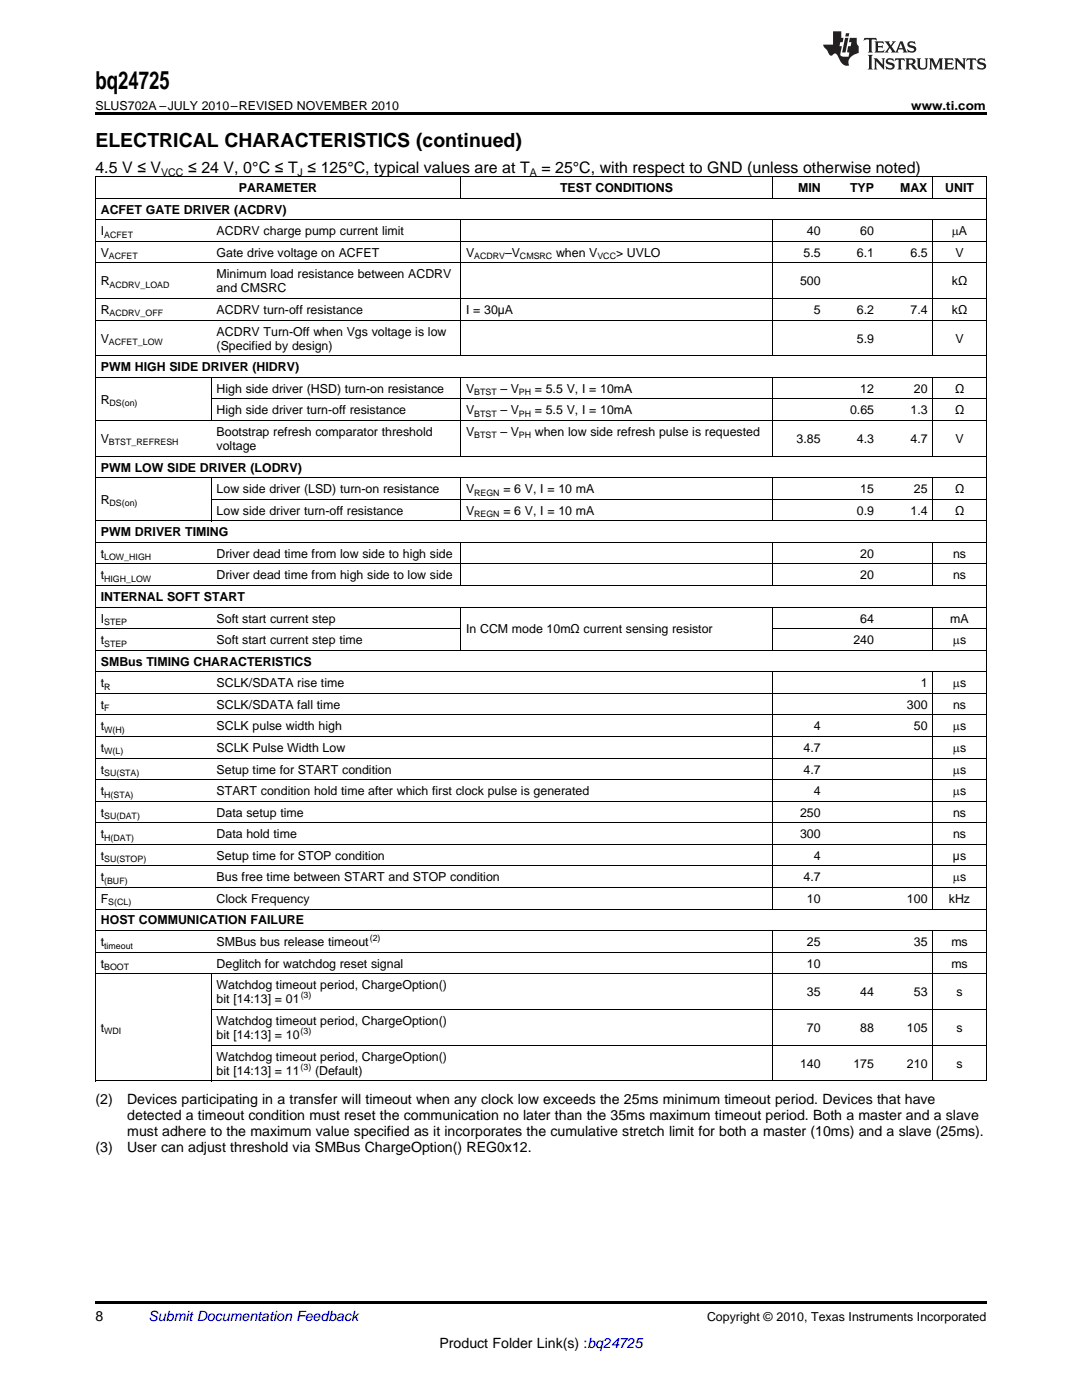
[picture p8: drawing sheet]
<svg xmlns="http://www.w3.org/2000/svg" width="216mm" height="279mm" viewBox="0 0 216 279" stroke-linecap="round" stroke-linejoin="round" font-family="sans-serif">
<defs><g id="words">
<text font-size="4.9" x="19" y="17.8">bq24725</text>
<text font-size="3.9" x="19" y="29.3">ELECTRICAL CHARACTERISTICS (continued)</text>
<g font-size="3.2">
<text x="19" y="34.4">4.5 V ≤ V</text>
<text x="37.5" y="34.4">≤ 24 V, 0°C ≤ T ≤ 125°C, typical values are at T</text>
<text x="108" y="34.4">= 25°C, with respect to GND (unless otherwise noted)</text>
</g>
<g font-size="2.8">
<text x="19" y="220.3">(2)</text>
<text x="25.4" y="220.3">Devices participating in a transfer will timeout when any clock low exceeds the 25ms minimum timeout period. Devices that have</text>
<text x="25.4" y="223.5">detected a timeout condition must reset the communication no later than the 35ms maximum timeout period. Both a master and a slave</text>
<text x="25.4" y="226.7">must adhere to the maximum value specified as it incorporates the cumulative stretch limit for both a master (10ms) and a slave (25ms).</text>
<text x="19" y="229.9">(3)</text>
<text x="25.4" y="229.9">User can adjust threshold via SMBus ChargeOption() REG0x12.</text>
<text x="19" y="263.6">8</text>
<text x="87.7" y="269">Product Folder Link(s) :bq24725</text>
</g>
<text font-size="2.8" fill="#0000c8" x="29.6" y="263.6">Submit Documentation Feedback</text>
<g font-size="2.5">
<text x="19" y="21.9">SLUS702A –JULY 2010–REVISED NOVEMBER 2010</text>
<text x="181.8" y="21.9">www.ti.com</text>
<text x="47.7" y="38.3">PARAMETER</text>
<text x="111.8" y="38.3">TEST CONDITIONS</text>
<text x="159.2" y="38.3">MIN</text>
<text x="169.6" y="38.3">TYP</text>
<text x="179.6" y="38.3">MAX</text>
<text x="188.6" y="38.3">UNIT</text>
<text x="20.1" y="42.6">ACFET GATE DRIVER (ACDRV)</text>
<text x="20.1" y="46.9">I</text>
<text x="43.2" y="46.9">ACDRV charge pump current limit</text>
<text x="161" y="46.9">40</text>
<text x="171.7" y="46.9">60</text>
<text x="189.9" y="46.9">mA</text>
<text x="20.1" y="51.2">V</text>
<text x="43.2" y="51.2">Gate drive voltage on ACFET</text>
<text x="93" y="51.2">V</text>
<text x="100.8" y="51.2">–V</text>
<text x="110.9" y="51.2">when V</text>
<text x="122.9" y="51.2">&gt; UVLO</text>
<text x="160.3" y="51.2">5.5</text>
<text x="171" y="51.2">6.1</text>
<text x="181.7" y="51.2">6.5</text>
<text x="190.6" y="51.2">V</text>
<text x="20.1" y="56.9">R</text>
<text x="43.2" y="55.5">Minimum load resistance between ACDRV</text>
<text x="43.2" y="58.3">and CMSRC</text>
<text x="159.6" y="56.9">500</text>
<text x="189.9" y="56.9">kΩ</text>
<text x="20.1" y="62.7">R</text>
<text x="43.2" y="62.7">ACDRV turn-off resistance</text>
<text x="93" y="62.7">I = 30µA</text>
<text x="162.4" y="62.7">5</text>
<text x="171" y="62.7">6.2</text>
<text x="181.7" y="62.7">7.4</text>
<text x="189.9" y="62.7">kΩ</text>
<text x="20.1" y="68.4">V</text>
<text x="43.2" y="67">ACDRV Turn-Off when Vgs voltage is low</text>
<text x="43.2" y="69.8">(Specified by design)</text>
<text x="171" y="68.4">5.9</text>
<text x="190.6" y="68.4">V</text>
<text x="20.1" y="74.1">PWM HIGH SIDE DRIVER (HIDRV)</text>
<text x="20.1" y="80.5">R</text>
<text x="43.2" y="78.4">High side driver (HSD) turn-on resistance</text>
<text x="43.2" y="82.7">High side driver turn-off resistance</text>
<text x="93" y="78.4">V</text>
<text x="93" y="82.7">V</text>
<text x="99.8" y="78.4">– V</text>
<text x="99.8" y="82.7">– V</text>
<text x="106.7" y="78.4">= 5.5 V, I = 10mA</text>
<text x="106.7" y="82.7">= 5.5 V, I = 10mA</text>
<text x="169.6" y="82.7">0.65</text>
<text x="171.7" y="78.4">12</text>
<text x="181.7" y="82.7">1.3</text>
<text x="182.4" y="78.4">20</text>
<text x="190.6" y="78.4">Ω</text>
<text x="190.6" y="82.7">Ω</text>
<text x="20.1" y="88.4">V</text>
<text x="43.2" y="87">Bootstrap refresh comparator threshold</text>
<text x="43.2" y="89.8">voltage</text>
<text x="93" y="87">V</text>
<text x="99.8" y="87">– V</text>
<text x="106.7" y="87">when low side refresh pulse is requested</text>
<text x="159" y="88.4">3.85</text>
<text x="171" y="88.4">4.3</text>
<text x="181.7" y="88.4">4.7</text>
<text x="190.6" y="88.4">V</text>
<text x="20.1" y="94.1">PWM LOW SIDE DRIVER (LODRV)</text>
<text x="20.1" y="100.6">R</text>
<text x="43.2" y="98.4">Low side driver (LSD) turn-on resistance</text>
<text x="93" y="98.4">V</text>
<text x="100.4" y="98.4">= 6 V, I = 10 mA</text>
<text x="171.7" y="98.4">15</text>
<text x="182.4" y="98.4">25</text>
<text x="190.6" y="98.4">Ω</text>
<text x="20.1" y="107">PWM DRIVER TIMING</text>
<text x="43.2" y="102.7">Low side driver turn-off resistance</text>
<text x="93" y="102.7">V</text>
<text x="100.4" y="102.7">= 6 V, I = 10 mA</text>
<text x="171" y="102.7">0.9</text>
<text x="181.7" y="102.7">1.4</text>
<text x="190.6" y="102.7">Ω</text>
<text x="20.1" y="111.3">t</text>
<text x="43.2" y="111.3">Driver dead time from low side to high side</text>
<text x="171.7" y="111.3">20</text>
<text x="190.2" y="111.3">ns</text>
<text x="20.1" y="115.6">t</text>
<text x="20.1" y="119.9">INTERNAL SOFT START</text>
<text x="43.2" y="115.6">Driver dead time from high side to low side</text>
<text x="171.7" y="115.6">20</text>
<text x="190.2" y="115.6">ns</text>
<text x="20.1" y="124.2">I</text>
<text x="43.2" y="124.2">Soft start current step</text>
<text x="171.7" y="124.2">64</text>
<text x="189.6" y="124.2">mA</text>
<text x="20.1" y="128.6">t</text>
<text x="43.2" y="128.6">Soft start current step time</text>
<text x="93" y="126.4">In CCM mode 10mΩ current sensing resistor</text>
<text x="170.3" y="128.6">240</text>
<text x="190.1" y="128.6">ms</text>
<text x="20.1" y="132.9">SMBus TIMING CHARACTERISTICS</text>
<text x="20.1" y="137.2">t</text>
<text x="43.2" y="137.2">SCLK/SDATA rise time</text>
<text x="183.7" y="137.2">1</text>
<text x="190.1" y="137.2">ms</text>
<text x="20.1" y="141.5">t</text>
<text x="43.2" y="141.5">SCLK/SDATA fall time</text>
<text x="181" y="141.5">300</text>
<text x="190.2" y="141.5">ns</text>
<text x="20.1" y="145.8">t</text>
<text x="43.2" y="145.8">SCLK pulse width high</text>
<text x="162.4" y="145.8">4</text>
<text x="182.4" y="145.8">50</text>
<text x="190.1" y="145.8">ms</text>
<text x="20.1" y="150.1">t</text>
<text x="20.1" y="154.4">t</text>
<text x="43.2" y="150.1">SCLK Pulse Width Low</text>
<text x="43.2" y="154.4">Setup time for START condition</text>
<text x="160.3" y="150.1">4.7</text>
<text x="160.3" y="154.4">4.7</text>
<text x="190.1" y="150.1">ms</text>
<text x="190.1" y="154.4">ms</text>
<text x="20.1" y="158.7">t</text>
<text x="43.2" y="158.7">START condition hold time after which first clock pulse is generated</text>
<text x="162.4" y="158.7">4</text>
<text x="190.1" y="158.7">ms</text>
<text x="20.1" y="163">t</text>
<text x="20.1" y="167.3">t</text>
<text x="43.2" y="163">Data setup time</text>
<text x="43.2" y="167.3">Data hold time</text>
<text x="159.6" y="163">250</text>
<text x="159.6" y="167.3">300</text>
<text x="190.2" y="163">ns</text>
<text x="190.2" y="167.3">ns</text>
<text x="20.1" y="171.6">t</text>
<text x="43.2" y="171.6">Setup time for STOP condition</text>
<text x="162.4" y="171.6">4</text>
<text x="190.1" y="171.6">µs</text>
<text x="20.1" y="175.9">t</text>
<text x="43.2" y="175.9">Bus free time between START and STOP condition</text>
<text x="160.3" y="175.9">4.7</text>
<text x="190.1" y="175.9">ms</text>
<text x="20.1" y="180.2">F</text>
<text x="20.1" y="184.5">HOST COMMUNICATION FAILURE</text>
<text x="43.2" y="180.2">Clock Frequency</text>
<text x="161" y="180.2">10</text>
<text x="181" y="180.2">100</text>
<text x="189.3" y="180.2">kHz</text>
<text x="20.1" y="188.8">t</text>
<text x="43.2" y="188.8">SMBus bus release timeout</text>
<text x="161" y="188.8">25</text>
<text x="182.4" y="188.8">35</text>
<text x="189.8" y="188.8">ms</text>
<text x="20.1" y="193.1">t</text>
<text x="43.2" y="193.1">Deglitch for watchdog reset signal</text>
<text x="43.2" y="197.4">Watchdog timeout period, ChargeOption()</text>
<text x="161" y="193.1">10</text>
<text x="189.8" y="193.1">ms</text>
<text x="43.2" y="200.2">bit [14:13] = 01</text>
<text x="161" y="198.8">35</text>
<text x="171.7" y="198.8">44</text>
<text x="182.4" y="198.8">53</text>
<text x="190.9" y="198.8">s</text>
<text x="20.1" y="206">t</text>
<text x="43.2" y="204.5">Watchdog timeout period, ChargeOption()</text>
<text x="43.2" y="207.4">bit [14:13] = 10</text>
<text x="161" y="206">70</text>
<text x="171.7" y="206">88</text>
<text x="181" y="206">105</text>
<text x="190.9" y="206">s</text>
<text x="43.2" y="211.7">Watchdog timeout period, ChargeOption()</text>
<text x="43.2" y="214.5">bit [14:13] = 11</text>
<text x="62.9" y="214.5">(Default)</text>
<text x="159.6" y="213.1">140</text>
<text x="170.3" y="213.1">175</text>
<text x="181" y="213.1">210</text>
<text x="190.9" y="213.1">s</text>
<text x="141.1" y="263.6">Copyright © 2010, Texas Instruments Incorporated</text>
</g>
<g font-size="2.1">
<text x="32.2" y="35.1">VCC</text>
<text x="59.4" y="35.1">J</text>
<text x="105.7" y="35.1">A</text>
</g>
<g font-size="1.8">
<text x="20.8" y="47.4">ACFET</text>
<text x="21.7" y="51.7">ACFET</text>
<text x="94.6" y="51.7">ACDRV</text>
<text x="103.8" y="51.7">CMSRC</text>
<text x="119.2" y="51.7">VCC</text>
<text x="21.9" y="57.4">ACDRV_LOAD</text>
<text x="21.9" y="63.1">ACDRV_OFF</text>
<text x="21.7" y="68.9">ACFET_LOW</text>
<text x="21.9" y="81">DS(on)</text>
<text x="94.6" y="78.9">BTST</text>
<text x="94.6" y="83.2">BTST</text>
<text x="103.5" y="78.9">PH</text>
<text x="103.5" y="83.2">PH</text>
<text x="21.7" y="88.9">BTST_REFRESH</text>
<text x="94.6" y="87.5">BTST</text>
<text x="103.5" y="87.5">PH</text>
<text x="21.9" y="101.1">DS(on)</text>
<text x="94.6" y="98.9">REGN</text>
<text x="94.6" y="103.2">REGN</text>
<text x="20.8" y="111.8">LOW_HIGH</text>
<text x="20.8" y="116.1">HIGH_LOW</text>
<text x="20.8" y="124.7">STEP</text>
<text x="20.8" y="129">STEP</text>
<text x="20.8" y="137.7">R</text>
<text x="20.8" y="142">F</text>
<text x="20.8" y="146.3">W(H)</text>
<text x="20.8" y="150.6">W(L)</text>
<text x="20.8" y="154.9">SU(STA)</text>
<text x="20.8" y="159.2">H(STA)</text>
<text x="20.8" y="163.5">SU(DAT)</text>
<text x="20.8" y="167.8">H(DAT)</text>
<text x="20.8" y="172.1">SU(STOP)</text>
<text x="20.8" y="176.4">(BUF)</text>
<text x="21.6" y="180.7">S(CL)</text>
<text x="20.8" y="189.3">timeout</text>
<text x="73.8" y="187.8">(2)</text>
<text x="20.8" y="193.6">BOOT</text>
<text x="60" y="199.2">(3)</text>
<text x="20.8" y="206.4">WDI</text>
<text x="60" y="206.4">(3)</text>
<text x="60" y="213.5">(3)</text>
</g>
</g></defs>
<g fill="#231f20">
<path d="M172.5 7.6l-.1 .5 .4-.2h.6v.1v2.1l-.2 .4h.9l-.2-.4v-2.1l.1-.1h.5l.5 .2-.2-.5zM174.5 8.3l.2 .3v1.5l-.2 .4h1.8l.2-.6a1.04 1.04 0 0 1-1.3 .2v-.7h.6l.3 .2v-.6l-.3 .2h-.6v-.6l.8-.1 .4 .3-.2-.5zM176.5 8.3l.9 1.1-.9 1.1h.8l-.2-.2 .4-.7 .5 .7-.2 .2h1.5l-.2-.2 .2-.4h.9l.1 .4-.2 .2h1l-.3-.3-.7-1.9h-.5l-.9 2-.8-1 .9-1h-.8l.1 .3-.4 .5-.3-.6 .1-.2zM179.7 8.6l.4 1h-.7zM181.3 8.4a.63 .63 0 0 0-.2 .7 .63 .63 0 0 0 .6 .4l.6 .2 .1 .2a.75 .75 0 0 1-.7 .4 .75 .75 0 0 1-.6-.5l.1 .7 .1-.1a1.11 1.11 0 0 0 1.5-.6 1.13 1.13 0 0 0-1.2-.8l-.1-.4a1.04 1.04 0 0 1 1.2 .2l-.2-.5-.2 .1-.4-.2zM173.2 10.9l.2 .4v2.2l-.2 .4h1l-.3-.4v-2.2l.3-.4zM174.3 11.6l.3 .4v1.5l-.3 .4h.8l-.2-.4v-1.3l1.5 1.7v-1.9l.2-.4h-.7l.2 .4v.9l-1.1-1.3zM177 11.8a.62 .62 0 0 0-.2 .7 .62 .62 0 0 0 .6 .4l.6 .1 .1 .3a.76 .76 0 0 1-.7 .3 .76 .76 0 0 1-.7-.4l.2 .7 .1-.1a1.11 1.11 0 0 0 1.5-.6 1.13 1.13 0 0 0-1.2-.8l-.1-.4a1.04 1.04 0 0 1 1.2 .2l-.2-.6-.2 .1-.5-.1zM178.7 11.6l-.2 .6a.61 .61 0 0 1 .8-.3v1.6l-.2 .4h.9l-.2-.4v-1.6a.63 .63 0 0 1 .7 .3l-.1-.6zM180.6 11.6l.3 .4v1.5l-.3 .4h1l-.2-.2-.1-.8 .6 .2a.76 .76 0 0 0 1.2 .7l-1-1a.58 .58 0 0 0 .6-.5 .58 .58 0 0 0-.5-.6zM181.4 11.9h.1a.45 .45 0 0 1 .5 .1 .45 .45 0 0 1 .1 .5l-.8 .2zM182.9 11.6l.2 .2a2.17 2.17 0 0 0 .3 1.9 .99 .99 0 0 0 1.6-.6v-1.1l.2-.4h-.7l.2 .2a1.92 1.92 0 0 1-.2 1.8 .6 .6 0 0 1-.9-.5v-1.1l.2-.4zM185.4 11.6l.2 .4v1.5l-.2 .4h.7l-.2-.4v-1.4l.8 1.8 .8-1.8v1.4l-.2 .4h.9l-.2-.4v-1.5l.2-.4h-.8l-.6 1.5-.6-1.5zM188.4 11.6l.2 .4v1.5l-.2 .4h1.8l.1-.6a1.04 1.04 0 0 1-1.2 .1v-.6h.5l.4 .2v-.6l-.4 .2h-.5v-.7h.8l.3 .3-.1-.6zM190.5 11.6l.2 .4v1.5l-.2 .4h.7l-.2-.4v-1.3l1.5 1.7v-1.9l.2-.4h-.7l.2 .4v.9l-1.1-1.3zM192.9 11.6l-.1 .6a.61 .61 0 0 1 .7-.3l.1 1.6-.3 .4h1l-.3-.4 .1-1.6a.63 .63 0 0 1 .7 .3l-.1-.6zM195.2 11.8a.62 .62 0 0 0-.2 .7 .62 .62 0 0 0 .6 .4l.6 .1 .1 .3a.76 .76 0 0 1-.7 .3 .76 .76 0 0 1-.6-.4l.1 .7 .1-.1a1.11 1.11 0 0 0 1.6-.6 1.13 1.13 0 0 0-1.3-.8l-.1-.4a1.04 1.04 0 0 1 1.2 .2l-.1-.6-.2 .1-.5-.1z"/>
<path d="M166.2 6.3v2.6h-1.9v.4l.8 .9a.91 .91 0 0 0 1 .8 .56 .56 0 0 1 .5-.3 .56 .56 0 0 1 .5 .3l.4 .8a1.53 1.53 0 0 0 1.9 1.2 1.54 1.54 0 0 1 1-2.1l.9-.3v-1.4a1.52 1.52 0 0 1-.4-1.6h-1.3l-.2 .8h.5l-.2 .8h-.5l-.1 1v.2l.4 .1-.2 .8a1.93 1.93 0 0 1-1.6-.3l.3-1.8h-.5l.2-.8h.4l.2-.8h-.4v-1.3zM168.6 7.6l-.6 2.9h.7l.6-2.9zM168.8 6.6l-.1 .7h.6l.2-.7z"/>
</g>
<path d="M19 22.5h177.8v.5h-177.8zM19 259.7h177.8v.5h-177.8z" fill="#000"/>
<g fill="none" stroke="#000" stroke-width=".2">
<path d="M19 39.5h177.8M19 35.2h177.8M19.1 35.3v180.5M91.9 35.3v4.3M154.1 35.3v4.3M186.1 35.3v4.3M196.8 35.3v180.5M19 59.6h177.8M19 52.4h177.8M19 48.1h177.8M19 43.8h177.8M91.9 43.9v27.1"/>
<path d="M154.1 43.9v27.1M186.1 43.9v27.1M19 75.3h177.8M19 71h177.8M19 63.9h177.8M42.1 75.4v8.6M42.2 79.6h154.6M91.9 75.4v15.7M154.1 75.4v15.7M186.1 75.4v15.7M19 95.3h177.8M19 91h177.8"/>
<path d="M19 83.9h177.8M42.1 95.4v8.6M42.2 99.6h154.6M91.9 95.4v8.6M154.1 95.4v8.6M186.1 95.4v8.6M19 116.9h177.8M19 112.6h177.8M19 108.2h177.8M19 103.9h177.8M91.9 108.3v8.6M154.1 108.3v8.6"/>
<path d="M186.1 108.3v8.6M19 138.4h177.8M19 134.1h177.8M19 129.8h177.8M19 125.5h72.9M19 121.2h177.8M91.9 121.2v8.6M154.1 121.2v8.6M154.1 134.1v47.4M154.2 125.5h42.6M186.1 121.2v8.6M186.1 134.1v47.4"/>
<path d="M19 159.9h177.8M19 155.6h177.8M19 151.3h177.8M19 147h177.8M19 142.7h177.8M19 177.1h177.8M19 172.8h177.8M19 168.5h177.8M19 164.2h177.8M19 194.3h177.8M19 190h177.8M19 185.7h177.8"/>
<path d="M19 181.4h177.8M42.1 194.4v21.4M154.1 185.8v30M186.1 185.8v30M19 215.7h177.8M42.2 208.6h154.6M42.2 201.5h154.6"/>
</g>
<use href="#words"/>
</svg>
